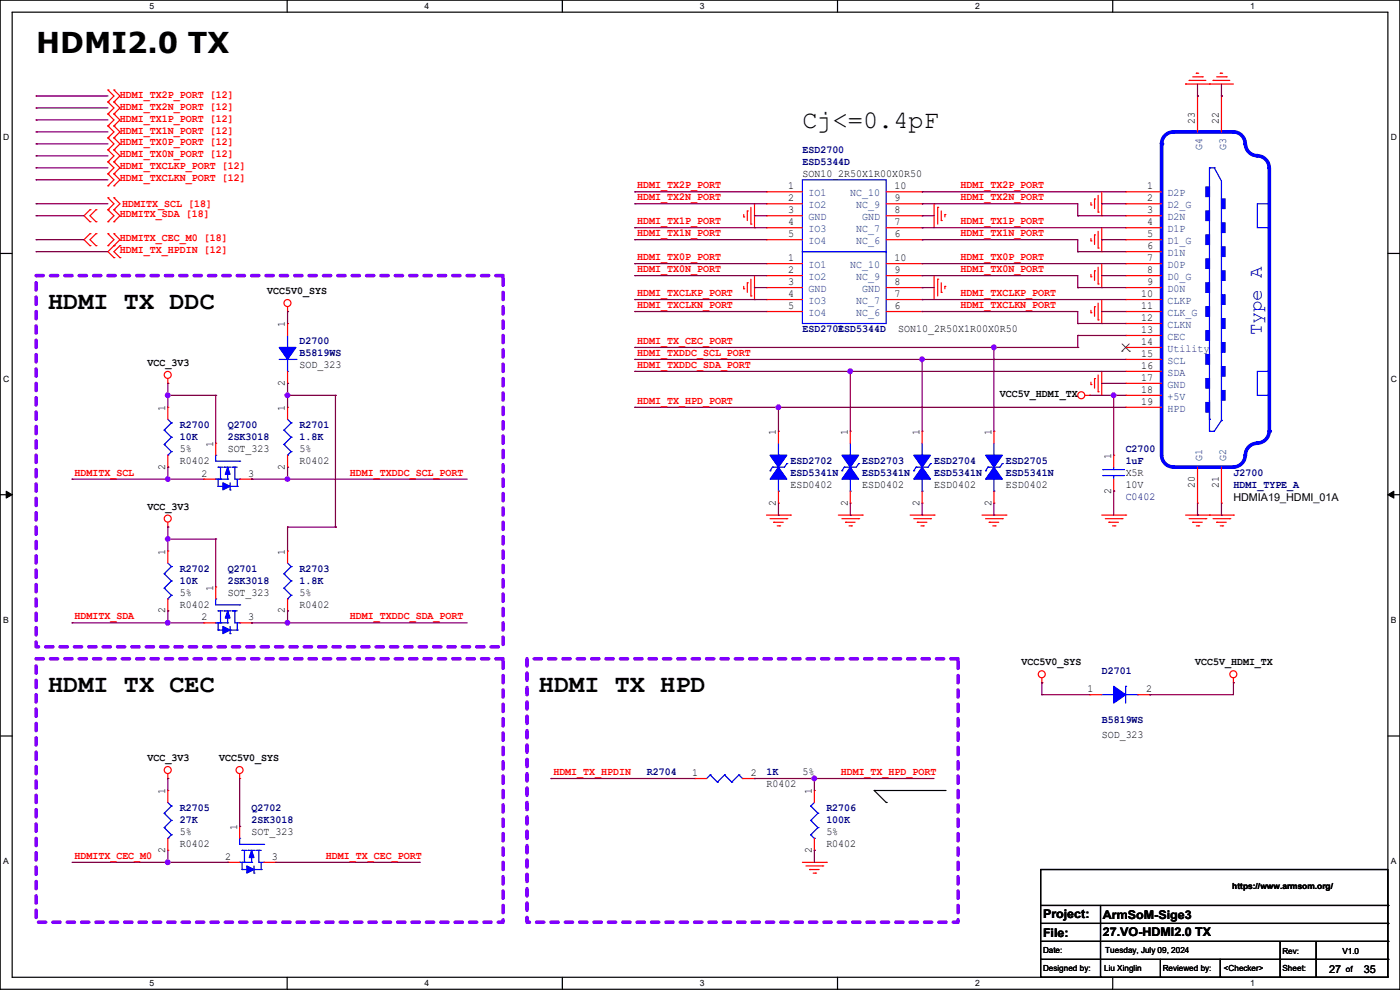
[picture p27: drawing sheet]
<svg xmlns="http://www.w3.org/2000/svg" width="297mm" height="210mm" viewBox="0 0 297 210" stroke-linecap="round" stroke-linejoin="round" font-family="sans-serif">
<defs><g id="words">
<text font-size="6.1" x="7.7" y="11.2">HDMI2.0 TX</text>
<g font-size="5.3">
<text x="170.2" y="27.2">Cj&lt;=0.4pF</text>
<text x="10.2" y="65.5">HDMI TX DDC</text>
<text x="10.2" y="146.8">HDMI TX CEC</text>
<text x="114.3" y="146.8">HDMI TX HPD</text>
</g>
<text font-size="4.1" fill="#00f" x="267.7" y="71.2" transform="rotate(-90 267.7 71.2)">Type A</text>
<g font-size="2.5">
<text x="221.3" y="194.7">Project:</text>
<text x="234" y="194.9">ArmSoM-Sige3</text>
<text x="221.3" y="198.8">File:</text>
<text x="234" y="198.5">27.VO-HDMI2.0 TX</text>
</g>
<g font-size="2.3" fill="#f00">
<text x="25.4" y="23.2">HDMI_TX2N_PORT [12]</text>
<text x="25.4" y="20.7">HDMI_TX2P_PORT [12]</text>
<text x="25.4" y="28.3">HDMI_TX1N_PORT [12]</text>
<text x="25.4" y="25.8">HDMI_TX1P_PORT [12]</text>
<text x="25.4" y="33.4">HDMI_TX0N_PORT [12]</text>
<text x="25.4" y="30.9">HDMI_TX0P_PORT [12]</text>
<text x="25.4" y="35.9">HDMI_TXCLKP_PORT [12]</text>
<text x="25.4" y="38.5">HDMI_TXCLKN_PORT [12]</text>
<text x="135.2" y="40">HDMI_TX2P_PORT</text>
<text x="203.8" y="40">HDMI_TX2P_PORT</text>
<text x="25.4" y="46.1">HDMITX_SDA [18]</text>
<text x="26" y="43.8">HDMITX_SCL [18]</text>
<text x="135.2" y="42.5">HDMI_TX2N_PORT</text>
<text x="135.2" y="47.6">HDMI_TX1P_PORT</text>
<text x="203.8" y="47.6">HDMI_TX1P_PORT</text>
<text x="203.8" y="42.5">HDMI_TX2N_PORT</text>
<text x="25.4" y="53.7">HDMI_TX_HPDIN [12]</text>
<text x="25.4" y="51.2">HDMITX_CEC_M0 [18]</text>
<text x="135.2" y="50.1">HDMI_TX1N_PORT</text>
<text x="203.8" y="50.1">HDMI_TX1N_PORT</text>
<text x="135.2" y="57.7">HDMI_TX0N_PORT</text>
<text x="135.2" y="55.2">HDMI_TX0P_PORT</text>
<text x="203.8" y="55.2">HDMI_TX0P_PORT</text>
<text x="203.8" y="57.7">HDMI_TX0N_PORT</text>
<text x="135.2" y="62.8">HDMI_TXCLKP_PORT</text>
<text x="135.2" y="65.4">HDMI_TXCLKN_PORT</text>
<text x="203.8" y="62.8">HDMI_TXCLKP_PORT</text>
<text x="203.8" y="65.4">HDMI_TXCLKN_PORT</text>
<text x="135.2" y="75.5">HDMI_TXDDC_SCL_PORT</text>
<text x="135.2" y="73">HDMI_TX_CEC_PORT</text>
<text x="135.2" y="78.1">HDMI_TXDDC_SDA_PORT</text>
<text x="135.2" y="85.7">HDMI_TX_HPD_PORT</text>
<text x="15.8" y="100.9">HDMITX_SCL</text>
<text x="74.2" y="100.9">HDMI_TXDDC_SCL_PORT</text>
<text x="15.8" y="131.4">HDMITX_SDA</text>
<text x="74.2" y="131.4">HDMI_TXDDC_SDA_PORT</text>
<text x="117.4" y="164.4">HDMI_TX_HPDIN</text>
<text x="178.4" y="164.4">HDMI_TX_HPD_PORT</text>
<text x="15.8" y="182.2">HDMITX_CEC_M0</text>
<text x="69.1" y="182.2">HDMI_TX_CEC_PORT</text>
</g>
<g font-size="2.3">
<text x="253.5" y="26.2" transform="rotate(-90 253.5 26.2)">23</text>
<text x="258.6" y="26.2" transform="rotate(-90 258.6 26.2)">22</text>
<text x="167.2" y="40.1">1</text>
<text x="170.2" y="37.5">SON10_2R50X1R00X0R50</text>
<text x="189.8" y="40.1">10</text>
<text x="243.4" y="40.1">1</text>
<text x="167.2" y="42.7">2</text>
<text x="167.2" y="47.8">4</text>
<text x="167.2" y="45.2">3</text>
<text x="189.8" y="42.7">9</text>
<text x="189.8" y="47.8">7</text>
<text x="189.8" y="45.2">8</text>
<text x="243.4" y="42.7">2</text>
<text x="243.4" y="45.2">3</text>
<text x="243.4" y="47.8">4</text>
<text x="167.2" y="50.3">5</text>
<text x="189.8" y="50.3">6</text>
<text x="243.4" y="50.3">5</text>
<text x="243.4" y="52.8">6</text>
<text x="167.2" y="55.4">1</text>
<text x="167.2" y="57.9">2</text>
<text x="189.8" y="55.4">10</text>
<text x="189.8" y="57.9">9</text>
<text x="243.4" y="55.4">7</text>
<text x="243.4" y="57.9">8</text>
<text x="56.7" y="62.4">VCC5V0_SYS</text>
<text x="167.2" y="63">4</text>
<text x="167.2" y="65.5">5</text>
<text x="167.2" y="60.5">3</text>
<text x="189.8" y="63">7</text>
<text x="189.8" y="65.5">6</text>
<text x="189.8" y="60.5">8</text>
<text x="242.1" y="63">10</text>
<text x="242.1" y="65.5">11</text>
<text x="243.4" y="60.5">9</text>
<text x="60.5" y="69.4" transform="rotate(-90 60.5 69.4)">1</text>
<text x="190.5" y="70.5">SON10_2R50X1R00X0R50</text>
<text x="242.1" y="68.1">12</text>
<text x="242.1" y="70.6">13</text>
<text x="31.3" y="77.6">VCC_3V3</text>
<text x="242.1" y="73.2">14</text>
<text x="242.1" y="75.7">15</text>
<text x="60.5" y="81.8" transform="rotate(-90 60.5 81.8)">2</text>
<text x="63.5" y="78.1">SOD_323</text>
<text x="242.1" y="78.2">16</text>
<text x="242.1" y="80.8">17</text>
<text x="242.1" y="83.3">18</text>
<text x="35.1" y="87.2" transform="rotate(-90 35.1 87.2)">1</text>
<text x="60.5" y="87.2" transform="rotate(-90 60.5 87.2)">1</text>
<text x="212.1" y="84.2">VCC5V_HDMI_TX</text>
<text x="242.1" y="85.9">19</text>
<text x="38.1" y="95.9">5%</text>
<text x="45.2" y="94.8" transform="rotate(-90 45.2 94.8)">1</text>
<text x="48.3" y="95.9">SOT_323</text>
<text x="63.5" y="95.9">5%</text>
<text x="164.6" y="92.2" transform="rotate(-90 164.6 92.2)">1</text>
<text x="179.8" y="92.2" transform="rotate(-90 179.8 92.2)">1</text>
<text x="195.1" y="92.2" transform="rotate(-90 195.1 92.2)">1</text>
<text x="210.3" y="92.2" transform="rotate(-90 210.3 92.2)">1</text>
<text x="35.1" y="99.6" transform="rotate(-90 35.1 99.6)">2</text>
<text x="38.1" y="98.4">R0402</text>
<text x="42.7" y="101.1">2</text>
<text x="52.6" y="101.1">3</text>
<text x="60.5" y="99.6" transform="rotate(-90 60.5 99.6)">2</text>
<text x="63.5" y="98.4">R0402</text>
<text x="235.7" y="97.3" transform="rotate(-90 235.7 97.3)">1</text>
<text x="238.8" y="101">X5R</text>
<text x="164.6" y="107.2" transform="rotate(-90 164.6 107.2)">2</text>
<text x="167.7" y="103.5">ESD0402</text>
<text x="179.8" y="107.2" transform="rotate(-90 179.8 107.2)">2</text>
<text x="182.9" y="103.5">ESD0402</text>
<text x="195.1" y="107.2" transform="rotate(-90 195.1 107.2)">2</text>
<text x="198.2" y="103.5">ESD0402</text>
<text x="210.3" y="107.2" transform="rotate(-90 210.3 107.2)">2</text>
<text x="213.4" y="103.5">ESD0402</text>
<text x="235.7" y="104.7" transform="rotate(-90 235.7 104.7)">2</text>
<text x="238.8" y="103.5">10V</text>
<text x="253.5" y="103.4" transform="rotate(-90 253.5 103.4)">20</text>
<text x="258.6" y="103.4" transform="rotate(-90 258.6 103.4)">21</text>
<text x="261.7" y="106.3">HDMIA19_HDMI_01A</text>
<text x="31.3" y="108.1">VCC_3V3</text>
<text x="35.1" y="117.6" transform="rotate(-90 35.1 117.6)">1</text>
<text x="60.5" y="117.6" transform="rotate(-90 60.5 117.6)">1</text>
<text x="45.2" y="125.3" transform="rotate(-90 45.2 125.3)">1</text>
<text x="35.1" y="130.1" transform="rotate(-90 35.1 130.1)">2</text>
<text x="38.1" y="128.9">R0402</text>
<text x="38.1" y="126.4">5%</text>
<text x="42.7" y="131.6">2</text>
<text x="48.3" y="126.4">SOT_323</text>
<text x="52.6" y="131.6">3</text>
<text x="60.5" y="130.1" transform="rotate(-90 60.5 130.1)">2</text>
<text x="63.5" y="128.9">R0402</text>
<text x="63.5" y="126.4">5%</text>
<text x="216.7" y="141.1">VCC5V0_SYS</text>
<text x="253.5" y="141.1">VCC5V_HDMI_TX</text>
<text x="230.7" y="146.8">1</text>
<text x="243.1" y="146.8">2</text>
<text x="31.3" y="161.4">VCC_3V3</text>
<text x="46.5" y="161.4">VCC5V0_SYS</text>
<text x="233.7" y="156.6">SOD_323</text>
<text x="146.9" y="164.6">1</text>
<text x="159.3" y="164.6">2</text>
<text x="162.6" y="167">R0402</text>
<text x="170.2" y="164.5">5%</text>
<text x="35.1" y="168.4" transform="rotate(-90 35.1 168.4)">1</text>
<text x="172.2" y="168.4" transform="rotate(-90 172.2 168.4)">1</text>
<text x="38.1" y="179.7">R0402</text>
<text x="38.1" y="177.2">5%</text>
<text x="50.3" y="176.1" transform="rotate(-90 50.3 176.1)">1</text>
<text x="53.4" y="177.2">SOT_323</text>
<text x="175.3" y="179.7">R0402</text>
<text x="175.3" y="177.2">5%</text>
<text x="35.1" y="180.9" transform="rotate(-90 35.1 180.9)">2</text>
<text x="47.8" y="182.4">2</text>
<text x="57.7" y="182.4">3</text>
<text x="172.2" y="180.9" transform="rotate(-90 172.2 180.9)">2</text>
<text x="282" y="206.3">27</text>
<text x="289.3" y="206.3">35</text>
</g>
<g font-size="2.3" fill="#000080">
<text x="170.2" y="32.4">ESD2700</text>
<text x="170.2" y="34.9">ESD5344D</text>
<text x="170.2" y="70.5">ESD270ESD5344D</text>
<text x="177.8" y="70.5">1</text>
<text x="63.5" y="73">D2700</text>
<text x="63.5" y="75.6">B5819WS</text>
<text x="38.1" y="90.8">R2700</text>
<text x="38.1" y="93.3">10K</text>
<text x="48.3" y="90.8">Q2700</text>
<text x="48.3" y="93.3">2SK3018</text>
<text x="63.5" y="90.8">R2701</text>
<text x="63.5" y="93.3">1.8K</text>
<text x="238.8" y="95.9">C2700</text>
<text x="167.7" y="98.4">ESD2702</text>
<text x="167.7" y="101">ESD5341N</text>
<text x="182.9" y="98.4">ESD2703</text>
<text x="182.9" y="101">ESD5341N</text>
<text x="198.2" y="98.4">ESD2704</text>
<text x="198.2" y="101">ESD5341N</text>
<text x="213.4" y="98.4">ESD2705</text>
<text x="213.4" y="101">ESD5341N</text>
<text x="238.8" y="98.4">1uF</text>
<text x="261.7" y="101">J2700</text>
<text x="238.8" y="106">C0402</text>
<text x="261.7" y="103.5">HDMI_TYPE_A</text>
<text x="38.1" y="121.3">R2702</text>
<text x="38.1" y="123.8">10K</text>
<text x="48.3" y="121.3">Q2701</text>
<text x="48.3" y="123.8">2SK3018</text>
<text x="63.5" y="121.3">R2703</text>
<text x="63.5" y="123.8">1.8K</text>
<text x="233.7" y="142.9">D2701</text>
<text x="233.7" y="153.3">B5819WS</text>
<text x="137.2" y="164.5">R2704</text>
<text x="162.6" y="164.5">1K</text>
<text x="38.1" y="172.1">R2705</text>
<text x="53.4" y="172.1">Q2702</text>
<text x="175.3" y="172.1">R2706</text>
<text x="38.1" y="174.6">27K</text>
<text x="53.4" y="174.6">2SK3018</text>
<text x="175.3" y="174.6">100K</text>
</g>
<g font-size="2.3" fill="#004080">
<text x="255" y="31.8" transform="rotate(-90 255 31.8)">G4</text>
<text x="260.1" y="31.8" transform="rotate(-90 260.1 31.8)">G3</text>
<text x="171.5" y="41.6">IO1</text>
<text x="180.4" y="41.6">NC_10</text>
<text x="247.7" y="41.6">D2P</text>
<text x="171.5" y="44.2">IO2</text>
<text x="171.5" y="46.7">GND</text>
<text x="181.7" y="44.2">NC_9</text>
<text x="182.9" y="46.7">GND</text>
<text x="247.7" y="44.2">D2_G</text>
<text x="247.7" y="46.7">D2N</text>
<text x="171.5" y="49.2">IO3</text>
<text x="171.5" y="51.8">IO4</text>
<text x="181.7" y="49.2">NC_7</text>
<text x="181.7" y="51.8">NC_6</text>
<text x="247.7" y="49.2">D1P</text>
<text x="247.7" y="51.8">D1_G</text>
<text x="171.5" y="56.9">IO1</text>
<text x="171.5" y="59.4">IO2</text>
<text x="180.4" y="56.9">NC_10</text>
<text x="181.7" y="59.4">NC_9</text>
<text x="247.7" y="54.3">D1N</text>
<text x="247.7" y="56.9">D0P</text>
<text x="247.7" y="59.4">D0_G</text>
<text x="171.5" y="64.5">IO3</text>
<text x="171.5" y="61.9">GND</text>
<text x="181.7" y="64.5">NC_7</text>
<text x="182.9" y="61.9">GND</text>
<text x="247.7" y="61.9">D0N</text>
<text x="247.7" y="64.5">CLKP</text>
<text x="171.5" y="67">IO4</text>
<text x="181.7" y="67">NC_6</text>
<text x="247.7" y="67">CLK_G</text>
<text x="247.7" y="69.6">CLKN</text>
<text x="247.7" y="72.1">CEC</text>
<text x="247.7" y="74.6">Utility</text>
<text x="247.7" y="77.2">SCL</text>
<text x="247.7" y="79.7">SDA</text>
<text x="247.7" y="82.3">GND</text>
<text x="247.7" y="84.8">+5V</text>
<text x="247.7" y="87.3">HPD</text>
<text x="255" y="97.8" transform="rotate(-90 255 97.8)">G1</text>
<text x="260.1" y="97.8" transform="rotate(-90 260.1 97.8)">G2</text>
</g>
<g font-size="1.8">
<text x="31.7" y="1.9">5</text>
<text x="90.1" y="1.9">4</text>
<text x="148.5" y="1.9">3</text>
<text x="206.8" y="1.9">2</text>
<text x="265.2" y="1.9">1</text>
<text x=".7" y="29.8">D</text>
<text x="295.1" y="29.8">D</text>
<text x=".7" y="80.9">C</text>
<text x="295.1" y="80.9">C</text>
<text x=".7" y="132.1">B</text>
<text x="295.1" y="132.1">B</text>
<text x=".7" y="183.3">A</text>
<text x="295.1" y="183.3">A</text>
<text x="261.4" y="188.6">https://www.armsom.org/</text>
<text x="221.3" y="202.1">Date:</text>
<text x="234.5" y="202.1">Tuesday, July 09, 2024</text>
<text x="272.1" y="202.3">Rev:</text>
<text x="284.8" y="202.3">V1.0</text>
<text x="31.7" y="209.2">5</text>
<text x="90.1" y="209.2">4</text>
<text x="148.5" y="209.2">3</text>
<text x="206.8" y="209.2">2</text>
<text x="221.3" y="205.9">Designed by:</text>
<text x="234.2" y="205.9">Liu Xinglin</text>
<text x="246.7" y="205.9">Reviewed by:</text>
<text x="259.6" y="205.9">&lt;Checker&gt;</text>
<text x="265.2" y="209.2">1</text>
<text x="272.1" y="205.9">Sheet:</text>
<text x="285.5" y="206.1">of</text>
</g>
</g></defs>
<g fill="none" stroke="#000" stroke-width=".25">
<path d="M0 0h297v209.8h-297zM2.6 2.6h291.8v204.7h-291.8zM60.9 0v2.6M119.3 0v2.6M177.7 0v2.6M236.1 0v2.6M0 53.8h2.6M294.4 53.8h2.6M0 104.9h2.6M294.4 104.9h2.6M0 156.1h2.6M294.4 156.1h2.6"/>
<path d="M185.5 167.7h.1M185.5 167.7h15.2M185.5 167.7l2.5 2.5M188 170.2h.1M220.8 184.4h73.6v22.9h-73.6zM220.8 192.1h73.6M220.8 195.9h73.6M220.8 199.7h73.6M233.5 192.1v15.2M271.6 199.7v7.6M279.2 199.7v7.6M294.4 192.1h.1"/>
<path d="M294.4 195.9h.1M294.4 199.7h.1M60.9 207.3v2.5M119.3 207.3v2.5M177.7 207.3v2.5M220.8 203.5h73.6M233.5 207.3h.1M236.1 207.3v2.5M246.2 207.3h.1M246.2 203.5v3.8M258.9 207.3h.1M258.9 203.5v3.8"/>
<path d="M271.6 207.3h.1M279.2 207.3h.1M294.4 203.5h.1"/>
</g>
<path d="M1.3 104.2l1.3 .7-1.3 .8zM294.4 104.9l1.3-.7v1.5z" fill="#000"/>
<path d="M1.3 104.2l1.3 .7-1.3 .8zM294.4 104.9l1.3-.7v1.5z" fill="none" stroke="#000" stroke-width=".21"/>
<path d="M7.7 58.5h99v78.7h-99zM7.7 139.7h99v55.9h-99zM111.8 139.7h91.4v55.9h-91.4z" fill="none" stroke="#8000ff" stroke-width=".76" stroke-dasharray="1.5 1.5"/>
<g fill="none" stroke="#f00" stroke-width=".25">
<path d="M22.9 19.1h.1M22.9 19.1l1.3 1.3-1.3 1.2M24.2 19.1h.1M24.2 19.1l1.2 1.3-1.2 1.2M251.5 17.8h.1M251.5 17.8h10.2M252.3 17.1h.1M252.3 17.1h3.5M253 16.3h2.1M253.8 15.5h.1M253.8 15.5h.5M255.1 16.3h.1"/>
<path d="M256.6 17.8h.1M257.3 17.1h.1M257.3 17.1h3.6M258.1 16.3h2M258.9 15.5h.1M258.9 15.5h.5M260.1 16.3h.1M22.9 24.2h.1M22.9 21.6h.1M22.9 29.3h.1M22.9 26.7h.1M22.9 34.3h.1"/>
<path d="M22.9 31.8h.1M22.9 39.4h.1M22.9 36.9h.1M22.9 21.6l1.3 1.3-1.3 1.3M22.9 26.7l1.3 1.3-1.3 1.3M22.9 24.2l1.3 1.2-1.3 1.3M22.9 31.8l1.3 1.3-1.3 1.2M22.9 29.3l1.3 1.2-1.3 1.3M22.9 36.9l1.3 1.2-1.3 1.3M22.9 34.3l1.3 1.3-1.3 1.3M24.2 24.2h.1M24.2 21.6h.1"/>
<path d="M24.2 29.3h.1M24.2 26.7h.1M24.2 34.3h.1M24.2 31.8h.1M24.2 39.4h.1M24.2 36.9h.1M24.2 21.6l1.2 1.3-1.2 1.3M24.2 26.7l1.2 1.3-1.2 1.3M24.2 24.2l1.2 1.2-1.2 1.3M24.2 31.8l1.2 1.3-1.2 1.2M24.2 29.3l1.2 1.2-1.2 1.3M24.2 36.9l1.2 1.2-1.2 1.3"/>
<path d="M24.2 34.3l1.2 1.3-1.2 1.3M19.1 49.6h.1M19.1 52.1h.1M19.1 44.5h.1M19.1 47h.1M19.1 44.5l-1.3 1.3 1.3 1.2M19.1 49.6l-1.3 1.2 1.3 1.3M20.4 52.1h.1M20.4 49.6h.1M20.4 47h.1M20.4 44.5h.1M20.4 49.6l-1.3 1.2 1.3 1.3"/>
<path d="M20.4 44.5l-1.3 1.3 1.3 1.2M22.9 44.5h.1M22.9 42h.1M22.9 52.1h.1M22.9 49.6h.1M22.9 47h.1M22.9 42l1.3 1.2-1.3 1.3M22.9 44.5l1.3 1.3-1.3 1.2M22.9 49.6l1.3 1.2-1.3 1.3M24.2 52.1h.1M24.2 54.7h.1M24.2 44.5h.1"/>
<path d="M24.2 42h.1M24.2 49.6h.1M24.2 47h.1M24.2 49.6l1.2 1.2-2.5 2.6 1.3 1.3M24.2 42l1.2 1.2-1.2 1.3M24.2 44.5l1.2 1.3-1.2 1.2M25.4 54.7h.1M25.4 52.1h.1M25.4 52.1l-1.2 1.3 1.2 1.3M157.8 46h.1M157.8 45.5v.5M158.5 44.7h.1"/>
<path d="M158.5 60h.1M158.5 44.7v2.1M158.5 60v2M159.3 47.5h.1M159.3 44v3.5M159.3 59.2v3.6M160.1 48.3h.1M160.1 43.2v5.1M160.1 58.5v5M198.2 43.2h.1M198.2 58.5h.1M198.2 43.2v5.1"/>
<path d="M198.2 58.5v5M198.9 44h.1M198.9 59.2h.1M198.9 44v3.5M198.9 59.2v3.6M199.7 46.8h.1M199.7 44.7v2.1M199.7 60v2M200.4 45.5h.1M200.4 45.5v.5M231.4 43.5h.1M231.4 51.1h.1"/>
<path d="M231.4 58.7h.1M231.4 43v.5M231.4 50.6v.5M231.4 58.2v.5M232.2 42.2h.1M232.2 49.8h.1M232.2 57.4h.1M232.2 42.2v2M232.2 49.8v2.1M232.2 57.4v2.1M233 45h.1M233 52.6h.1"/>
<path d="M233 41.4v3.6M233 49.1v3.5M233 56.7v3.5M233.7 45.8h.1M233.7 53.4h.1M233.7 40.7v5.1M233.7 48.3v5.1M233.7 55.9v5.1M61 66.1h.1M61 65.1v1M157.8 61.3h.1M157.8 60.7v.6"/>
<path d="M159.3 62.8h.1M160.1 63.5h.1M199.7 62h.1M200.4 60.7h.1M200.4 60.7v.6M231.4 66.3h.1M231.4 65.8v.5M232.2 65.1h.1M232.2 65.1v2M233 60.2h.1M233 67.9h.1M233 64.3v3.6"/>
<path d="M233 79.5v3.6M233.7 61h.1M233.7 68.6h.1M233.7 63.5v5.1M233.7 78.8v5.1M35.6 81.3h.1M35.6 80.3v1M230.2 83.9h1M231.2 83.9h.1M231.4 81.6h.1M231.4 81.1v.5M232.2 80.3h.1"/>
<path d="M232.2 80.3v2M233 83.1h.1M233.7 83.9h.1M35.6 111.8h.1M35.6 110.8v1M162.6 109.3h5.1M163.4 110h3.5M164.1 110.8h.1M164.1 110.8h2.1M164.9 111.5h.5M165.4 111.5h.1M166.9 110h.1"/>
<path d="M167.7 109.3h.1M177.8 109.3h5.1M178.6 110h3.6M179.4 110.8h.1M179.4 110.8h2M180.1 111.5h.5M180.6 111.5h.1M182.2 110h.1M182.9 109.3h.1M193.1 109.3h5.1M193.8 110h3.6M194.6 110.8h.1"/>
<path d="M194.6 110.8h2M195.4 111.5h.5M195.9 111.5h.1M197.4 110h.1M198.2 109.3h.1M208.3 109.3h5.1M209.1 110h3.5M209.8 110.8h.1M209.8 110.8h2.1M210.6 111.5h.5M211.1 111.5h.1M212.6 110h.1"/>
<path d="M213.4 109.3h.1M233.7 109.3h5.1M234.5 110h3.5M235.2 110.8h.1M235.2 110.8h2.1M236 111.5h.5M236.5 111.5h.1M238 110h.1M238.8 109.3h.1M251.5 109.3h10.2M252.3 110h3.5M253 110.8h.1"/>
<path d="M253 110.8h2.1M253.8 111.5h.5M254.3 111.5h.1M255.8 110h.1M256.6 109.3h.1M257.3 110h3.6M258.1 110.8h.1M258.1 110.8h2M258.9 111.5h.5M259.4 111.5h.1M260.9 110h.1M261.7 109.3h.1"/>
<path d="M221 144.8h.1M221 143.8v1M261.7 144.8h.1M261.7 143.8v1M35.6 165.1h.1M35.6 164.1v1M50.8 165.1h.1M50.8 164.1v1M170.2 182.9h5.1M171 183.7h3.5M171.7 184.4h.1M171.7 184.4h2.1"/>
<path d="M172.5 185.2h.5M173 185.2h.1M174.5 183.7h.1M175.3 182.9h.1"/>
<circle cx="35.6" cy="79.5" r=".74"/>
<circle cx="61" cy="64.3" r=".74"/>
<circle cx="229.4" cy="83.8" r=".74"/>
<circle cx="35.6" cy="110" r=".74"/>
<circle cx="221" cy="143" r=".74"/>
<circle cx="261.6" cy="143" r=".74"/>
<circle cx="35.6" cy="163.3" r=".74"/>
<circle cx="50.8" cy="163.3" r=".74"/>
</g>
<path d="M51.4 180.4h.1M51.4 180.4h1M51.9 182.9h.1M51.9 180.4v2.5M52.6 180.4h.1M52.6 180.4h1.5M53.4 182.9h.1M53.4 180.4v2.5M54.4 180.4h.1M54.4 180.4h1M54.9 180.4h.1M54.9 180.4v2.5" fill="none" stroke="#00f" stroke-width=".25"/>
<path d="M53.4 180.4l.5 1.5h-1z" fill="#00f"/>
<path d="M50.8 182.9h.1M50.8 182.9h2.6M53.4 180.4l.5 1.5h-1z" fill="none" stroke="#00f" stroke-width=".25"/>
<path d="M52.4 183.7l1.5 .7-1.5 .8z" fill="#00f"/>
<g fill="none" stroke="#00f" stroke-width=".25">
<path d="M60.2 91.2h.1M60.2 94.3h.1M60.2 91.2l1.6 1.6M60.2 94.3l1.6 1.5M61 96.6h.1M61 88.9l.8 .8M61.8 89.7h.1M61.8 92.8h.1M61.8 95.8h.1M61.8 89.7l-1.6 1.5M61.8 92.8l-1.6 1.5M61.8 95.8l-.8 .8"/>
<path d="M209.6 99.1h.1M209.6 99.1h2.5M210.9 96.6h.1M210.9 94v2.6M210.9 104.2h.1M210.9 101.6v2.6M50.8 177.8h.1M50.8 177.8v1.3h5.1M55.9 179.1h.1M51.4 184.4h.1M51.4 182.9h.1M51.4 184.4h1"/>
<path d="M51.4 182.9v1.5M52.4 183.7l1.5 .7-1.5 .8zM53.9 184.4h.1M53.9 185.2h.1M53.9 184.4h1.5M53.9 183.7v1.5M54.9 182.9h1M55.4 184.4h.1M55.4 182.9v1.5M55.9 182.9h.1"/>
</g>
<path d="M61 86.4h.1M61 99.1h.1M61 86.4v2.5M61 96.6v2.5M50.8 175.3h.1M50.8 175.3v2.5M48.3 182.9h.1M48.3 182.9h2.5M55.9 182.9h2.6M58.5 182.9h.1" fill="none" stroke="#f00" stroke-width=".25"/>
<path d="M209.1 96.6h3.5l-1.7 2.5z" fill-rule="evenodd" fill="#00f"/>
<path d="M209.1 96.6h3.5l-1.7 2.5zM209.1 99.9h.1M209.6 99.1l-.5 .8M212.6 98.3h.1M212.6 98.3l-.5 .8" fill="none" stroke="#00f" stroke-width=".25"/>
<path d="M210.9 99.1l1.7 2.5h-3.5z" fill-rule="evenodd" fill="#00f"/>
<path d="M194.4 99.1h.1M194.4 99.1h2.5M195.6 96.6h.1M195.6 94v2.6M210.9 99.1l1.7 2.5h-3.5zM195.6 104.2h.1M195.6 101.6v2.6" fill="none" stroke="#00f" stroke-width=".25"/>
<path d="M210.9 91.5h.1M210.9 91.5v2.5M210.9 106.7h.1M210.9 104.2v2.5" fill="none" stroke="#f00" stroke-width=".25"/>
<path d="M193.8 96.6h3.6l-1.8 2.5z" fill-rule="evenodd" fill="#00f"/>
<path d="M193.8 96.6h3.6l-1.8 2.5zM193.8 99.9h.1M194.4 99.1l-.6 .8M197.4 98.3h.1M197.4 98.3l-.5 .8" fill="none" stroke="#00f" stroke-width=".25"/>
<path d="M195.6 99.1l1.8 2.5h-3.6z" fill-rule="evenodd" fill="#00f"/>
<path d="M59.2 76.2h3.6M61 73.7h.1M61 78.8h.1M61 71.2v2.5M61 76.2v2.6M62.8 76.2h.1M195.6 99.1l1.8 2.5h-3.6z" fill="none" stroke="#00f" stroke-width=".25"/>
<path d="M195.6 91.5h.1M195.6 91.5v2.5M195.6 106.7h.1M195.6 104.2v2.5" fill="none" stroke="#f00" stroke-width=".25"/>
<path d="M59.2 73.7h3.6l-1.8 2.5z" fill-rule="evenodd" fill="#00f"/>
<g fill="none" stroke="#00f" stroke-width=".25">
<path d="M170.2 53.4h17.8v15.2h-17.8zM59.2 73.7h3.6l-1.8 2.5zM234 99.6h.1M234 99.6h4.5M236.3 99.6h.1M236.3 99.1v.5M234 100.9h.1M234 100.9h4.5M236.3 100.9h.1M236.3 100.9v.7M46.3 129.6h.1M46.3 129.6h1"/>
<path d="M46.8 132.1h.1M46.8 129.6v2.5M47.5 129.6h.1M47.5 129.6h1.6M48.3 132.1h.1M48.3 129.6v2.5M49.3 129.6h.1M49.3 129.6h1M49.8 129.6h.1M49.8 129.6v2.5M34.8 172.5h.1M34.8 175.6h.1"/>
<path d="M34.8 172.5l1.6 1.5M34.8 175.6l1.6 1.5M35.6 177.8h.1M35.6 170.2l.8 .8M36.4 171h.1M36.4 174h.1M36.4 177.1h.1M36.4 171l-1.6 1.5M36.4 174l-1.6 1.6M36.4 177.1l-.8 .7M150.7 164.4h.1M150.7 164.4l-.8 .7"/>
<path d="M150.7 164.4l1.5 1.5M152.2 165.9h.1M153.7 164.4h.1M153.7 164.4l-1.5 1.5M153.7 164.4l1.5 1.5M155.2 165.9h.1M156.8 164.4h.1M156.8 164.4l-1.6 1.5M156.8 164.4l.7 .7M157.5 165.1h.1"/>
</g>
<g fill="none" stroke="#f00" stroke-width=".25">
<path d="M162.6 55.9h.1M162.6 58.5h.1M162.6 55.9h7.6M162.6 58.5h7.6M188 55.9h7.6M188 58.5h7.6M195.6 55.9h.1M195.6 58.5h.1M61 68.6h.1M61 68.6v2.6M61 78.8v2.5M162.6 63.5h.1"/>
<path d="M162.6 66.1h.1M162.6 61h.1M162.6 63.5h7.6M162.6 66.1h7.6M162.6 61h7.6M188 63.5h7.6M188 66.1h7.6M188 61h7.6M195.6 63.5h.1M195.6 66.1h.1M195.6 61h.1M61 81.3h.1"/>
<path d="M236.3 96.6h.1M236.3 96.6v2.5M236.3 104.2h.1M236.3 101.6v2.6M35.6 167.7h.1M35.6 167.7v2.5M35.6 177.8v2.6M147.4 165.1h.1M147.4 165.1h2.5M157.5 165.1h2.6M160.1 165.1h.1M35.6 180.4h.1"/>
</g>
<path d="M48.3 129.6l.5 1.5h-1z" fill="#00f"/>
<path d="M45.8 132.1h.1M45.8 132.1h2.5M48.3 129.6l.5 1.5h-1z" fill="none" stroke="#00f" stroke-width=".25"/>
<path d="M47.3 132.9l1.5 .7-1.5 .8z" fill="#00f"/>
<g fill="none" stroke="#00f" stroke-width=".25">
<path d="M163.9 99.1h.1M163.9 99.1h2.5M165.1 96.6h.1M165.1 94v2.6M35.6 119.4l.8 .8M61 119.4l.8 .8M165.1 104.2h.1M165.1 101.6v2.6M34.8 121.7h.1M34.8 124.8h.1M34.8 121.7l1.6 1.5M34.8 124.8l1.6 1.5"/>
<path d="M35.6 127h.1M36.4 120.2h.1M36.4 123.2h.1M36.4 126.3h.1M36.4 120.2l-1.6 1.5M36.4 123.2l-1.6 1.6M36.4 126.3l-.8 .7M45.8 127h.1M45.8 127v1.3h5M46.3 133.6h.1M46.3 132.1h.1M46.3 133.6h1"/>
<path d="M46.3 132.1v1.5M47.3 132.9l1.5 .7-1.5 .8zM48.8 133.6h.1M48.8 134.4h.1M48.8 133.6h1.5M48.8 132.9v1.5M49.8 132.1h1M50.3 133.6h.1M50.3 132.1v1.5M50.8 128.3h.1M50.8 132.1h.1M60.2 121.7h.1"/>
<path d="M60.2 124.8h.1M60.2 121.7l1.6 1.5M60.2 124.8l1.6 1.5M61 127h.1M61.8 120.2h.1M61.8 123.2h.1M61.8 126.3h.1M61.8 120.2l-1.6 1.5M61.8 123.2l-1.6 1.6M61.8 126.3l-.8 .7"/>
</g>
<g fill="none" stroke="#f00" stroke-width=".25">
<path d="M35.6 116.9h.1M35.6 116.9v2.5M61 116.9h.1M61 116.9v2.5M35.6 129.6h.1M35.6 127v2.6M43.2 132.1h.1M43.2 132.1h2.6M45.8 124.5h.1M45.8 124.5v2.5M50.8 132.1h2.6M53.4 132.1h.1"/>
<path d="M61 129.6h.1M61 127v2.6"/>
</g>
<path d="M163.4 96.6h3.5l-1.8 2.5z" fill-rule="evenodd" fill="#00f"/>
<path d="M163.4 96.6h3.5l-1.8 2.5zM163.4 99.9h.1M163.9 99.1l-.5 .8M166.9 98.3h.1M166.9 98.3l-.5 .8" fill="none" stroke="#00f" stroke-width=".25"/>
<path d="M165.1 99.1l1.8 2.5h-3.5z" fill-rule="evenodd" fill="#00f"/>
<g fill="none" stroke="#00f" stroke-width=".25">
<path d="M170.2 38.1h17.8v15.3h-17.8zM165.1 99.1l1.8 2.5h-3.5zM179.1 99.1h.1M179.1 99.1h2.6M180.4 96.6h.1M180.4 94v2.6M180.4 104.2h.1M180.4 101.6v2.6M172 171h.1M172 174h.1M172 177.1h.1M172 171l1.5 1.5"/>
<path d="M172 174l1.5 1.6M172 177.1l.8 .7M172.8 177.8h.1M172.8 170.2l-.8 .8M173.5 172.5h.1M173.5 175.6h.1M173.5 172.5l-1.5 1.5M173.5 175.6l-1.5 1.5"/>
</g>
<g fill="none" stroke="#f00" stroke-width=".25">
<path d="M162.6 40.7h.1M162.6 43.2h.1M162.6 48.3h.1M162.6 50.8h.1M162.6 45.8h.1M162.6 40.7h7.6M162.6 43.2h7.6M162.6 48.3h7.6M162.6 50.8h7.6M162.6 45.8h7.6M188 40.7h7.6M188 43.2h7.6"/>
<path d="M188 48.3h7.6M188 50.8h7.6M188 45.8h7.6M195.6 40.7h.1M195.6 43.2h.1M195.6 48.3h.1M195.6 50.8h.1M195.6 45.8h.1M165.1 91.5h.1M165.1 91.5v2.5M165.1 106.7h.1M165.1 104.2v2.5"/>
<path d="M172.8 167.7h.1M172.8 167.7v2.5M172.8 177.8v2.6M172.8 180.4h.1"/>
</g>
<path d="M178.6 96.6h3.6l-1.8 2.5z" fill-rule="evenodd" fill="#00f"/>
<path d="M178.6 96.6h3.6l-1.8 2.5zM178.6 99.9h.1M179.1 99.1l-.5 .8M182.2 98.3h.1M182.2 98.3l-.5 .8" fill="none" stroke="#00f" stroke-width=".25"/>
<path d="M180.4 99.1l1.8 2.5h-3.6z" fill-rule="evenodd" fill="#00f"/>
<path d="M180.4 99.1l1.8 2.5h-3.6zM233.7 147.4h2.6M236.3 147.4h.1M238.8 145.6h.1M238.8 145.6v3.5M238.8 147.4h2.5M241.3 147.4h.1" fill="none" stroke="#00f" stroke-width=".25"/>
<path d="M180.4 91.5h.1M180.4 91.5v2.5M180.4 106.7h.1M180.4 104.2v2.5" fill="none" stroke="#f00" stroke-width=".25"/>
<path d="M236.3 145.6l2.5 1.8-2.5 1.7z" fill-rule="evenodd" fill="#00f"/>
<g fill="none" stroke="#00f" stroke-width=".25">
<path d="M46.3 99.1h.1M46.3 99.1h1M46.8 99.1v2.5M47.5 99.1h.1M47.5 99.1h1.6M48.3 99.1v2.5M49.3 99.1h.1M49.3 99.1h1M49.8 99.1h.1M49.8 99.1v2.5M46.8 101.6h.1M48.3 101.6h.1"/>
<path d="M236.3 145.6l2.5 1.8-2.5 1.7z"/>
</g>
<path d="M231.2 147.4h.1M231.2 147.4h2.5M241.3 147.4h2.6M243.9 147.4h.1" fill="none" stroke="#f00" stroke-width=".25"/>
<path d="M48.3 99.1l.5 1.5h-1z" fill="#00f"/>
<path d="M48.3 99.1l.5 1.5h-1zM45.8 101.6h.1M45.8 101.6h2.5" fill="none" stroke="#00f" stroke-width=".25"/>
<path d="M47.3 102.4l1.5 .8-1.5 .7z" fill="#00f"/>
<g fill="none" stroke="#00f" stroke-width=".25">
<path d="M45.8 96.6h.1M45.8 96.6v1.2h5M50.8 97.8h.1M46.3 103.2h.1M46.3 101.6h.1M46.3 103.2h1M46.3 101.6v1.6M47.3 102.4l1.5 .8-1.5 .7zM48.8 103.2h.1M48.8 103.9h.1M48.8 103.2h1.5M48.8 102.4v1.5"/>
<path d="M49.8 101.6h1M50.3 103.2h.1M50.3 101.6v1.6M50.8 101.6h.1"/>
</g>
<path d="M45.8 94h.1M45.8 94v2.6M43.2 101.6h.1M43.2 101.6h2.6M50.8 101.6h2.6M53.4 101.6h.1" fill="none" stroke="#f00" stroke-width=".25"/>
<path d="M246.4 30.5v66.1" fill="none" stroke="#00f" stroke-width=".76"/>
<circle cx="246.4" cy="30.5" r=".38" fill="#00f"/>
<path d="M249 28h12.7" fill="none" stroke="#00f" stroke-width=".76"/>
<circle cx="261.7" cy="28" r=".38" fill="#00f"/>
<path d="M261.7 28a2.52 2.52 0 0 1 2.5 2.5M264.2 30.5a2.52 2.52 0 0 0 2.6 2.5h-.1a2.58 2.58 0 0 1 2.5 2.6M249 99.1h12.7M264.2 96.6a2.52 2.52 0 0 1-2.5 2.5" fill="none" stroke="#00f" stroke-width=".76"/>
<circle cx="261.7" cy="99.1" r=".38" fill="#00f"/>
<path d="M269.3 35.6l-.1 55.9a2.52 2.52 0 0 1-2.5 2.5M266.7 94h.1a2.52 2.52 0 0 0-2.6 2.6" fill="none" stroke="#00f" stroke-width=".76"/>
<circle cx="269.3" cy="91.5" r=".38" fill="#00f"/>
<path d="M256.6 35.6h.1M256.6 35.6v55.9M256.6 35.6h1M257.6 35.6h.1M257.6 35.6l1.5 2.8v50.8M266.7 43.2h2.6v5.1h-2.6zM266.7 78.8h2.6v5.1h-2.6zM256.6 88.9h.1M256.6 91.5h.1M259.1 89.2h.1M259.1 89.2l-1.5 2.3h-1" fill="none" stroke="#00f" stroke-width=".25"/>
<path d="M255.8 85.4h.8v2h-.8z" fill-rule="evenodd" fill="#00f"/>
<path d="M255.8 85.4h.8v2h-.8z" fill="none" stroke="#00f" stroke-width=".25"/>
<path d="M259.1 82.8h.8v2.1h-.8z" fill-rule="evenodd" fill="#00f"/>
<path d="M259.1 82.8h.8v2.1h-.8z" fill="none" stroke="#00f" stroke-width=".25"/>
<path d="M255.8 80.3h.8v2h-.8z" fill-rule="evenodd" fill="#00f"/>
<path d="M255.8 80.3h.8v2h-.8z" fill="none" stroke="#00f" stroke-width=".25"/>
<path d="M259.1 77.8h.8v2h-.8z" fill-rule="evenodd" fill="#00f"/>
<path d="M259.1 77.8h.8v2h-.8z" fill="none" stroke="#00f" stroke-width=".25"/>
<path d="M255.8 75.2h.8v2.1h-.8z" fill-rule="evenodd" fill="#00f"/>
<path d="M255.8 75.2h.8v2.1h-.8z" fill="none" stroke="#00f" stroke-width=".25"/>
<path d="M259.1 72.7h.8v2h-.8z" fill-rule="evenodd" fill="#00f"/>
<path d="M259.1 72.7h.8v2h-.8z" fill="none" stroke="#00f" stroke-width=".25"/>
<path d="M255.8 70.1h.8v2.1h-.8z" fill-rule="evenodd" fill="#00f"/>
<path d="M255.8 70.1h.8v2.1h-.8z" fill="none" stroke="#00f" stroke-width=".25"/>
<path d="M259.1 67.6h.8v2h-.8z" fill-rule="evenodd" fill="#00f"/>
<path d="M259.1 67.6h.8v2h-.8z" fill="none" stroke="#00f" stroke-width=".25"/>
<path d="M255.8 65.1h.8v2h-.8z" fill-rule="evenodd" fill="#00f"/>
<path d="M255.8 65.1h.8v2h-.8z" fill="none" stroke="#00f" stroke-width=".25"/>
<path d="M259.1 62.5h.8v2.1h-.8z" fill-rule="evenodd" fill="#00f"/>
<path d="M259.1 62.5h.8v2.1h-.8z" fill="none" stroke="#00f" stroke-width=".25"/>
<path d="M255.8 60h.8v2h-.8z" fill-rule="evenodd" fill="#00f"/>
<path d="M255.8 60h.8v2h-.8z" fill="none" stroke="#00f" stroke-width=".25"/>
<path d="M259.1 57.4h.8v2.1h-.8z" fill-rule="evenodd" fill="#00f"/>
<path d="M259.1 57.4h.8v2.1h-.8z" fill="none" stroke="#00f" stroke-width=".25"/>
<path d="M255.8 54.9h.8v2h-.8z" fill-rule="evenodd" fill="#00f"/>
<path d="M255.8 54.9h.8v2h-.8z" fill="none" stroke="#00f" stroke-width=".25"/>
<path d="M259.1 52.4h.8v2h-.8z" fill-rule="evenodd" fill="#00f"/>
<path d="M259.1 52.4h.8v2h-.8z" fill="none" stroke="#00f" stroke-width=".25"/>
<path d="M255.8 49.8h.8v2.1h-.8z" fill-rule="evenodd" fill="#00f"/>
<path d="M255.8 49.8h.8v2.1h-.8z" fill="none" stroke="#00f" stroke-width=".25"/>
<path d="M259.1 47.3h.8v2h-.8z" fill-rule="evenodd" fill="#00f"/>
<path d="M259.1 47.3h.8v2h-.8z" fill="none" stroke="#00f" stroke-width=".25"/>
<path d="M255.8 44.7h.8v2.1h-.8z" fill-rule="evenodd" fill="#00f"/>
<path d="M255.8 44.7h.8v2.1h-.8z" fill="none" stroke="#00f" stroke-width=".25"/>
<path d="M259.1 42.2h.8v2h-.8z" fill-rule="evenodd" fill="#00f"/>
<path d="M259.1 42.2h.8v2h-.8z" fill="none" stroke="#00f" stroke-width=".25"/>
<path d="M255.8 39.7h.8v2h-.8z" fill-rule="evenodd" fill="#00f"/>
<g fill="none" stroke="#00f" stroke-width=".25">
<path d="M255.8 39.7h.8v2h-.8zM34.8 91.2h.1M34.8 94.3h.1M34.8 91.2l1.6 1.6M34.8 94.3l1.6 1.5M35.6 96.6h.1M35.6 88.9l.8 .8M36.4 89.7h.1M36.4 92.8h.1M36.4 95.8h.1M36.4 89.7l-1.6 1.5M36.4 92.8l-1.6 1.5"/>
<path d="M36.4 95.8l-.8 .8"/>
</g>
<path d="M249 28a2.52 2.52 0 0 0-2.6 2.5M246.4 96.6a2.52 2.52 0 0 0 2.6 2.5" fill="none" stroke="#00f" stroke-width=".76"/>
<g fill="none" stroke="#f00" stroke-width=".25">
<path d="M254 20.4h.1M254 20.4v7.6M259.1 20.4h.1M259.1 20.4v7.6M238.8 40.7h.1M238.8 43.2h.1M238.8 45.8h.1M238.8 48.3h.1M238.8 50.8h.1M238.8 53.4h.1M238.8 55.9h.1M238.8 58.5h.1"/>
<path d="M238.8 40.7h7.6M238.8 43.2h7.6M238.8 45.8h7.6M238.8 48.3h7.6M238.8 50.8h7.6M238.8 53.4h7.6M238.8 55.9h7.6M238.8 58.5h7.6M238.8 61h.1M238.8 63.5h.1M238.8 66.1h.1M238.8 68.6h.1"/>
<path d="M238.8 71.2h.1M238.8 73.7h.1M238.8 76.2h.1M238.8 78.8h.1M238.8 61h7.6M238.8 63.5h7.6M238.8 66.1h7.6M238.8 68.6h7.6M238.8 71.2h7.6M238.8 73.7h7.6M238.8 76.2h7.6M238.8 78.8h7.6"/>
<path d="M35.6 86.4h.1M35.6 99.1h.1M35.6 86.4v2.5M35.6 96.6v2.5M238.8 81.3h.1M238.8 83.9h.1M238.8 86.4h.1M238.8 81.3h7.6M238.8 83.9h7.6M238.8 86.4h7.6M254 99.1v7.6M259.1 99.1v7.6"/>
<path d="M254 106.7h.1M259.1 106.7h.1"/>
</g>
<path d="M238 74.5h.1M238 72.9l1.6 1.6M239.6 72.9l-1.6 1.6M239.6 74.5h.1" fill="none" stroke="#804000" stroke-width=".21"/>
<g fill="none" stroke="#800040" stroke-width=".25">
<path d="M7.7 22.9h.1M7.7 20.4h.1M7.7 33.1h.1M7.7 30.5h.1M7.7 28h.1M7.7 25.4h.1M7.7 38.1h.1M7.7 35.6h.1M7.7 22.9h15.2M7.7 20.4h15.2M7.7 33.1h15.2M7.7 30.5h15.2"/>
<path d="M7.7 28h15.2M7.7 25.4h15.2M7.7 38.1h15.2M7.7 35.6h15.2M134.7 58.5h.1M134.7 55.9h.1M134.7 40.7h.1M134.7 43.2h.1M134.7 48.3h.1M134.7 50.8h.1M134.7 58.5h27.9M134.7 55.9h27.9"/>
<path d="M134.7 40.7h27.9M134.7 43.2h27.9M134.7 48.3h27.9M134.7 50.8h27.9M195.6 45.8h.1M195.6 40.7h.1M195.6 48.3h.1M195.6 55.9h.1M195.6 45.8h2.6M195.6 55.9h43.2M195.6 40.7h43.2M195.6 48.3h43.2"/>
<path d="M233.7 43.2h.1M233.7 50.8h.1M233.7 58.5h.1M233.7 58.5h5.1M233.7 43.2h5.1M233.7 50.8h5.1M134.7 63.5h.1M134.7 66.1h.1M134.7 76.2h.1M134.7 63.5h27.9M134.7 66.1h27.9M134.7 76.2h60.9"/>
<path d="M195.6 63.5h.1M195.6 63.5h43.2M228.6 71.2h.1M228.6 71.2h10.2M233.7 66.1h.1M233.7 66.1h5.1M233.7 81.3h.1M233.7 81.3h5.1M254 109.3h.1M254 106.7v2.6M259.1 109.3h.1M259.1 106.7v2.6"/>
</g>
<circle cx="195.6" cy="76.2" r=".49" fill="#f0f"/>
<circle cx="195.6" cy="76.2" r=".49" fill="none" stroke="#f0f" stroke-width=".25"/>
<path d="M134.7 78.8h.1M134.7 78.8h45.7" fill="none" stroke="#800040" stroke-width=".25"/>
<circle cx="180.4" cy="78.8" r=".49" fill="#f0f"/>
<circle cx="180.4" cy="78.8" r=".49" fill="none" stroke="#f0f" stroke-width=".25"/>
<path d="M134.7 86.4h.1M134.7 86.4h30.4" fill="none" stroke="#800040" stroke-width=".25"/>
<circle cx="165.1" cy="86.4" r=".49" fill="#f0f"/>
<circle cx="165.1" cy="86.4" r=".49" fill="none" stroke="#f0f" stroke-width=".25"/>
<g fill="none" stroke="#800040" stroke-width=".25">
<path d="M160.1 45.8h.1M160.1 45.8h2.5M195.6 43.2h.1M195.6 50.8h.1M195.6 58.5h.1M195.6 43.2h33v2.6M195.6 50.8h33v2.6M195.6 58.5h33v2.5M228.6 45.8h.1M228.6 53.4h.1M228.6 45.8h10.2M228.6 53.4h10.2"/>
<path d="M134.7 73.7h.1M134.7 73.7h76.2M160.1 61h.1M160.1 61h2.5M195.6 66.1h.1M195.6 61h.1M195.6 66.1h33v2.5M195.6 61h2.6M228.6 61h.1M228.6 68.6h.1M228.6 61h10.2M228.6 68.6h10.2"/>
<path d="M165.1 109.3h.1M165.1 106.7v2.6"/>
</g>
<circle cx="210.8" cy="73.7" r=".49" fill="#f0f"/>
<circle cx="210.8" cy="73.7" r=".49" fill="none" stroke="#f0f" stroke-width=".25"/>
<g fill="none" stroke="#800040" stroke-width=".25">
<path d="M180.4 78.8h.1M180.4 78.8v12.7M180.4 78.8h58.4M195.6 76.2h.1M195.6 76.2v15.3M195.6 76.2h43.2M210.9 73.7h.1M210.9 73.7v17.8M210.9 73.7h17.7M228.6 73.7h.1M228.6 71.2v2.5M165.1 86.4h.1"/>
<path d="M165.1 86.4v5.1M165.1 86.4h73.7M231.2 83.9h.1M231.2 83.9h7.6M236.3 83.9h.1M236.3 83.9v12.7M180.4 109.3h.1M180.4 106.7v2.6M195.6 109.3h.1M195.6 106.7v2.6M210.9 109.3h.1M210.9 106.7v2.6"/>
<path d="M236.3 104.2h.1M236.3 104.2v5.1"/>
</g>
<circle cx="236.2" cy="83.8" r=".49" fill="#f0f"/>
<circle cx="236.2" cy="83.8" r=".49" fill="none" stroke="#f0f" stroke-width=".25"/>
<path d="M7.7 50.8h.1M7.7 43.2h.1M7.7 45.8h.1M7.7 50.8h10.1M7.7 43.2h15.2M7.7 45.8h10.1M35.6 83.9h.1M35.6 83.9v2.5M61 101.6h.1M61 101.6h38.1" fill="none" stroke="#800040" stroke-width=".25"/>
<circle cx="61" cy="101.6" r=".49" fill="#f0f"/>
<circle cx="61" cy="101.6" r=".49" fill="none" stroke="#f0f" stroke-width=".25"/>
<path d="M61 99.1h.1M61 81.3h.1M61 81.3v2.6M61 99.1v2.5" fill="none" stroke="#800040" stroke-width=".25"/>
<circle cx="61" cy="83.8" r=".49" fill="#f0f"/>
<circle cx="61" cy="83.8" r=".49" fill="none" stroke="#f0f" stroke-width=".25"/>
<path d="M35.6 99.1h.1M35.6 81.3h.1M35.6 83.9h.1M35.6 81.3v2.6M35.6 99.1v2.5h-20.3M35.6 83.9h10.2M15.3 101.6h.1" fill="none" stroke="#800040" stroke-width=".25"/>
<circle cx="35.6" cy="83.8" r=".49" fill="#f0f"/>
<circle cx="35.6" cy="83.8" r=".49" fill="none" stroke="#f0f" stroke-width=".25"/>
<path d="M45.8 83.9h.1M45.8 83.9v10.1M35.6 101.6h.1M35.6 101.6h7.6" fill="none" stroke="#800040" stroke-width=".25"/>
<circle cx="35.6" cy="101.6" r=".49" fill="#f0f"/>
<circle cx="35.6" cy="101.6" r=".49" fill="none" stroke="#f0f" stroke-width=".25"/>
<g fill="none" stroke="#800040" stroke-width=".25">
<path d="M61 66.1h.1M61 66.1v2.5M61 83.9h.1M61 83.9h10.2M61 83.9v2.5M71.2 83.9h.1M71.2 83.9v27.9M35.6 114.3h.1M35.6 114.3v2.6M53.4 101.6h.1M53.4 101.6h7.6M71.2 111.8h.1"/>
<path d="M61 132.1h.1M61 132.1h38.1"/>
</g>
<circle cx="61" cy="132.1" r=".49" fill="#f0f"/>
<circle cx="61" cy="132.1" r=".49" fill="none" stroke="#f0f" stroke-width=".25"/>
<path d="M35.6 111.8h.1M35.6 114.3h.1M35.6 111.8v2.5M35.6 114.3h10.2M61 111.8h.1M61 111.8v5.1M15.3 132.1h.1M35.6 129.6h.1M35.6 129.6v2.5h-20.3M61 129.6h.1M61 129.6v2.5" fill="none" stroke="#800040" stroke-width=".25"/>
<circle cx="35.6" cy="114.3" r=".49" fill="#f0f"/>
<circle cx="35.6" cy="114.3" r=".49" fill="none" stroke="#f0f" stroke-width=".25"/>
<path d="M45.8 114.3h.1M45.8 114.3v10.2M35.6 132.1h.1M35.6 132.1h7.6" fill="none" stroke="#800040" stroke-width=".25"/>
<circle cx="35.6" cy="132.1" r=".49" fill="#f0f"/>
<circle cx="35.6" cy="132.1" r=".49" fill="none" stroke="#f0f" stroke-width=".25"/>
<path d="M7.7 53.4h.1M7.7 53.4h15.2M53.4 132.1h.1M53.4 132.1h7.6M116.9 165.1h.1M116.9 165.1h30.5M160.1 165.1h.1M160.1 165.1h38.1M172.8 165.1h.1M172.8 165.1v2.6M172.8 180.4h.1M172.8 180.4v2.5" fill="none" stroke="#800040" stroke-width=".25"/>
<circle cx="172.7" cy="165.1" r=".49" fill="#f0f"/>
<circle cx="172.7" cy="165.1" r=".49" fill="none" stroke="#f0f" stroke-width=".25"/>
<g fill="none" stroke="#800040" stroke-width=".25">
<path d="M254 17.8v2.6M259.1 17.8v2.6M254 20.4h.1M259.1 20.4h.1M61 111.8h10.2M71.2 111.8h.1M221 147.4h.1M221 144.8h.1M221 147.4h10.2M221 144.8v2.6M243.9 147.4h.1M261.7 144.8h.1"/>
<path d="M261.7 144.8v2.6h-17.8M35.6 165.1h.1M35.6 165.1v2.6M15.3 182.9h33M35.6 182.9h.1M35.6 180.4v2.5M48.3 182.9h.1M58.5 182.9h30.4M88.9 182.9h.1"/>
</g>
<circle cx="35.6" cy="182.9" r=".49" fill="#f0f"/>
<circle cx="35.6" cy="182.9" r=".49" fill="none" stroke="#f0f" stroke-width=".25"/>
<path d="M50.8 175.3h.1M50.8 165.1v10.2" fill="none" stroke="#800040" stroke-width=".25"/>
<circle cx="195.6" cy="76.2" r=".49" fill="#f0f"/>
<circle cx="195.6" cy="76.2" r=".49" fill="none" stroke="#f0f" stroke-width=".25"/>
<circle cx="180.4" cy="78.8" r=".49" fill="#f0f"/>
<circle cx="180.4" cy="78.8" r=".49" fill="none" stroke="#f0f" stroke-width=".25"/>
<circle cx="165.1" cy="86.4" r=".49" fill="#f0f"/>
<circle cx="165.1" cy="86.4" r=".49" fill="none" stroke="#f0f" stroke-width=".25"/>
<circle cx="210.8" cy="73.7" r=".49" fill="#f0f"/>
<circle cx="210.8" cy="73.7" r=".49" fill="none" stroke="#f0f" stroke-width=".25"/>
<circle cx="236.2" cy="83.8" r=".49" fill="#f0f"/>
<circle cx="236.2" cy="83.8" r=".49" fill="none" stroke="#f0f" stroke-width=".25"/>
<circle cx="61" cy="101.6" r=".49" fill="#f0f"/>
<circle cx="61" cy="101.6" r=".49" fill="none" stroke="#f0f" stroke-width=".25"/>
<circle cx="61" cy="83.8" r=".49" fill="#f0f"/>
<circle cx="61" cy="83.8" r=".49" fill="none" stroke="#f0f" stroke-width=".25"/>
<circle cx="35.6" cy="83.8" r=".49" fill="#f0f"/>
<circle cx="35.6" cy="83.8" r=".49" fill="none" stroke="#f0f" stroke-width=".25"/>
<circle cx="35.6" cy="101.6" r=".49" fill="#f0f"/>
<circle cx="35.6" cy="101.6" r=".49" fill="none" stroke="#f0f" stroke-width=".25"/>
<circle cx="61" cy="132.1" r=".49" fill="#f0f"/>
<circle cx="61" cy="132.1" r=".49" fill="none" stroke="#f0f" stroke-width=".25"/>
<circle cx="35.6" cy="114.3" r=".49" fill="#f0f"/>
<circle cx="35.6" cy="114.3" r=".49" fill="none" stroke="#f0f" stroke-width=".25"/>
<circle cx="35.6" cy="132.1" r=".49" fill="#f0f"/>
<circle cx="35.6" cy="132.1" r=".49" fill="none" stroke="#f0f" stroke-width=".25"/>
<circle cx="172.7" cy="165.1" r=".49" fill="#f0f"/>
<circle cx="172.7" cy="165.1" r=".49" fill="none" stroke="#f0f" stroke-width=".25"/>
<circle cx="35.6" cy="182.9" r=".49" fill="#f0f"/>
<circle cx="35.6" cy="182.9" r=".49" fill="none" stroke="#f0f" stroke-width=".25"/>
<use href="#words"/>
</svg>
